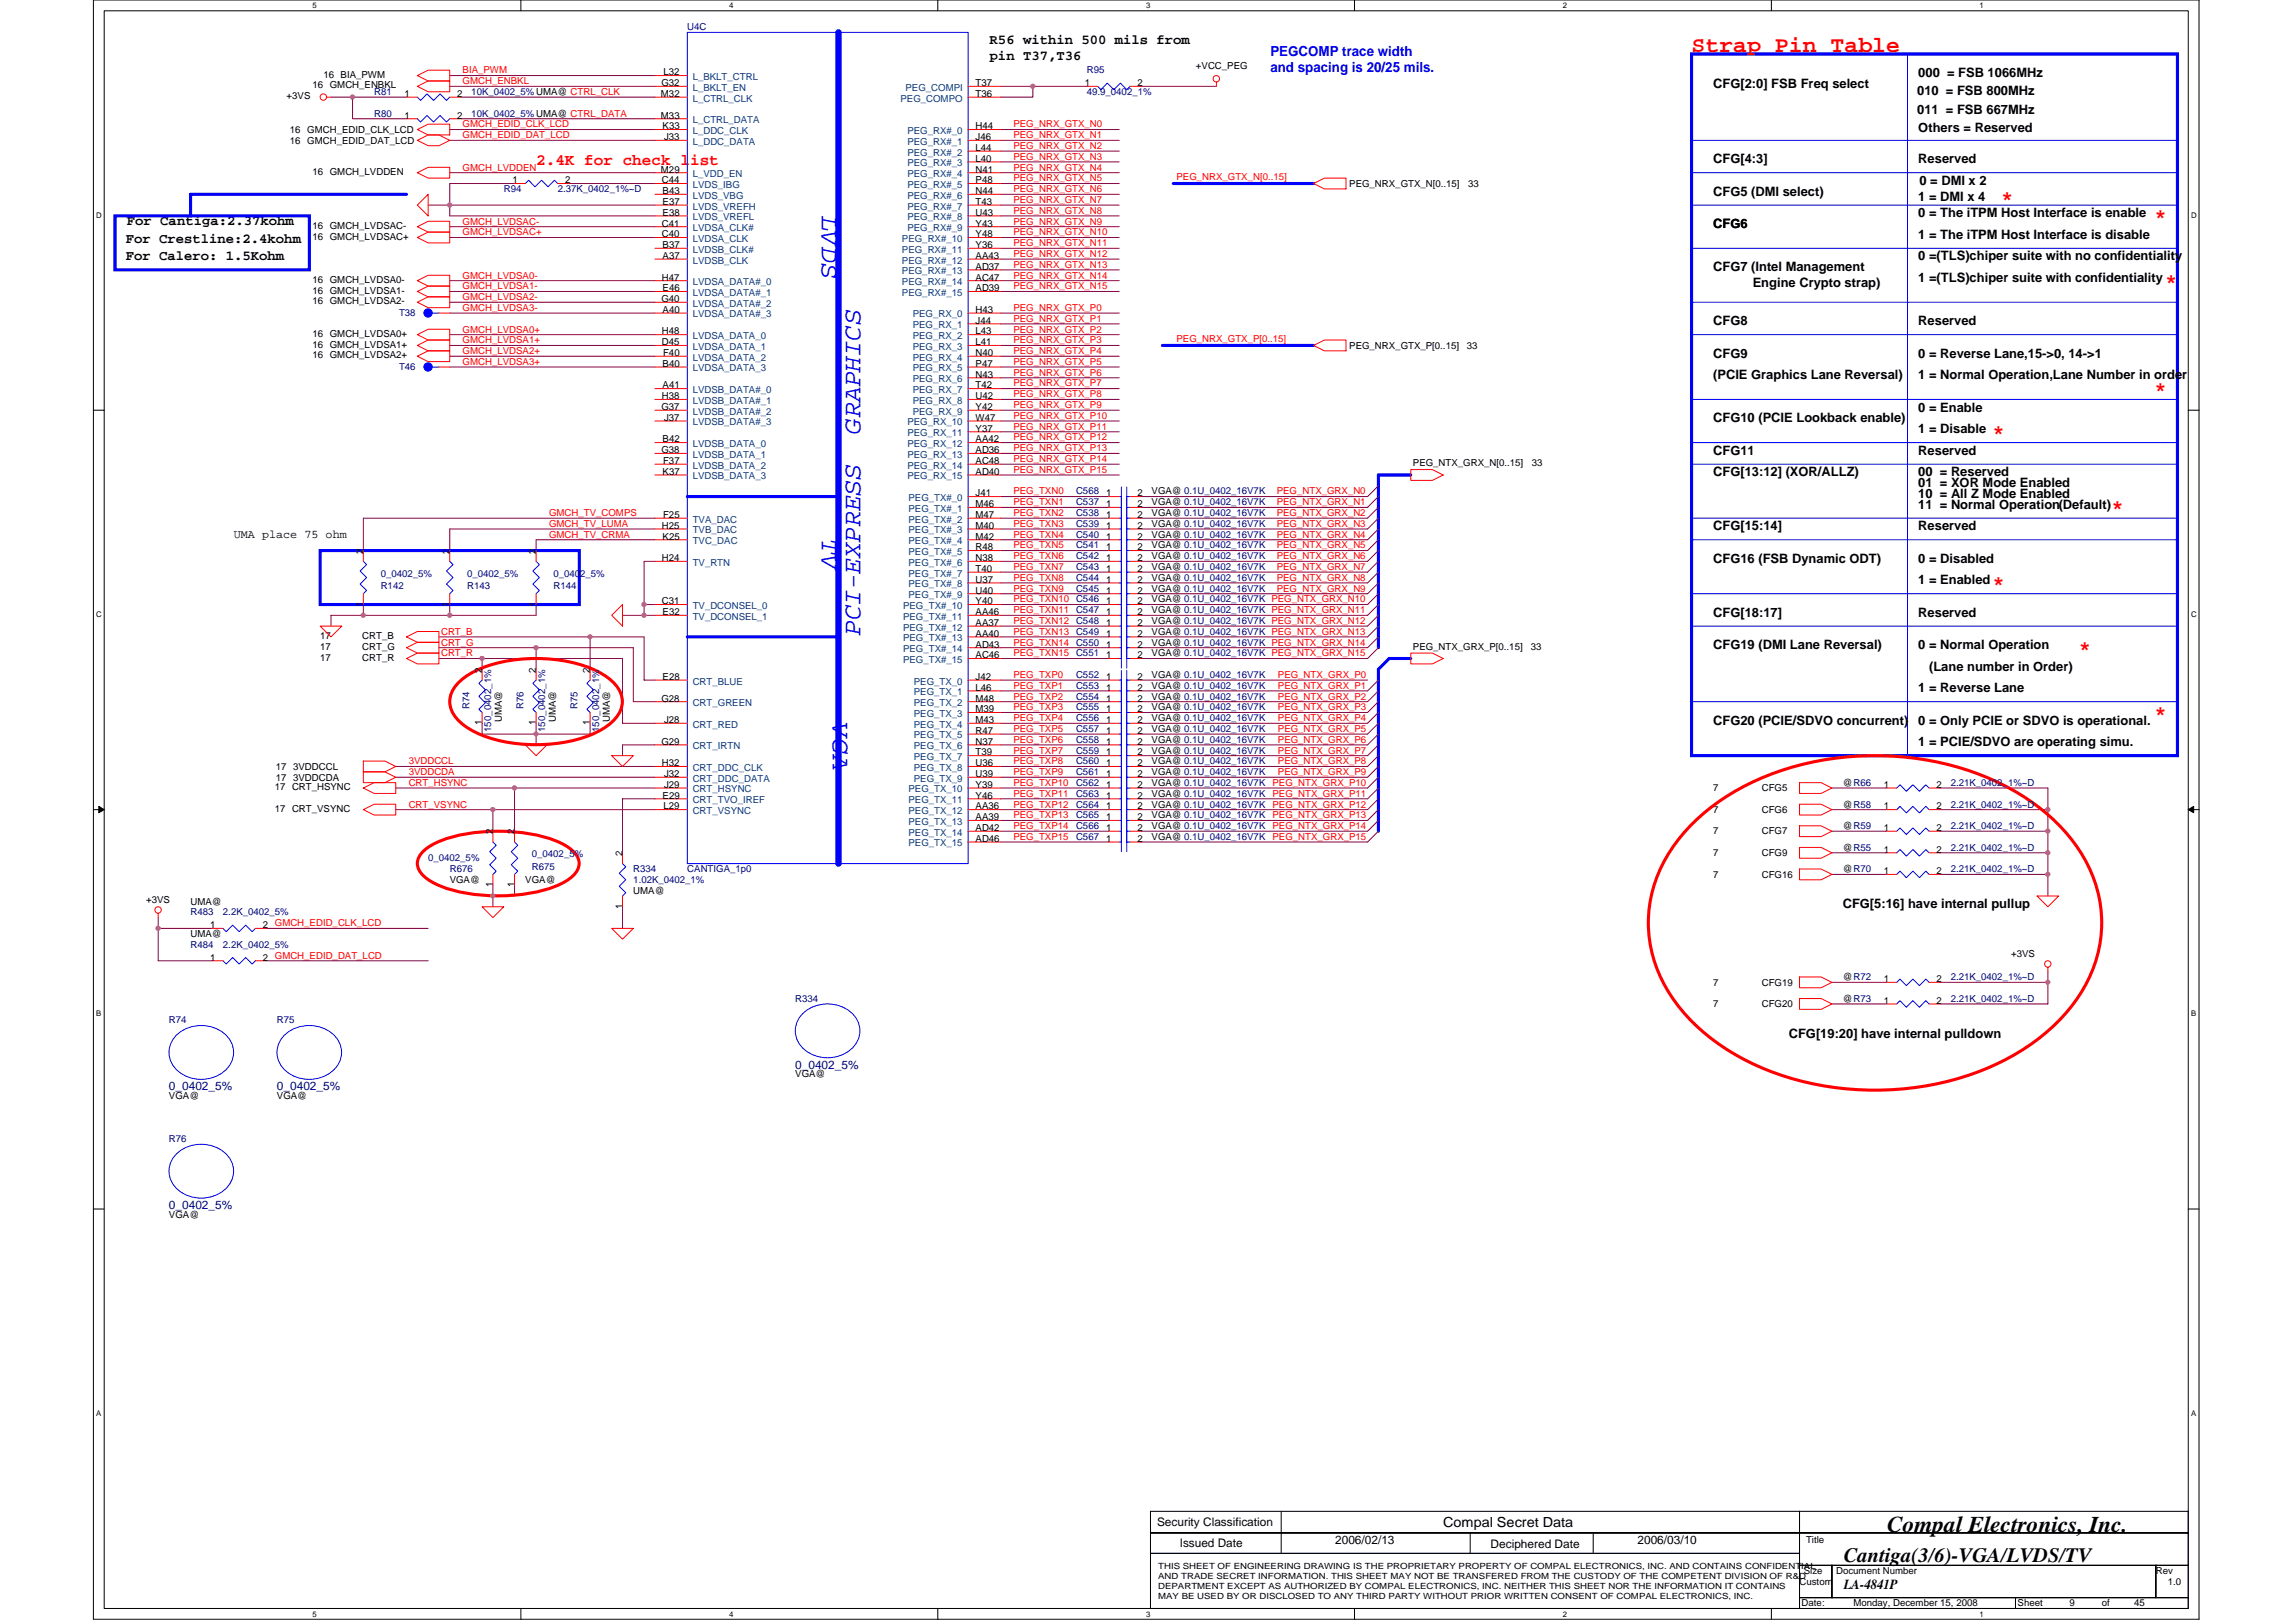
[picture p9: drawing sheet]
<svg xmlns="http://www.w3.org/2000/svg" width="297mm" height="210mm" viewBox="0 0 297 210" stroke-linecap="round" stroke-linejoin="round" font-family="sans-serif">
<defs><g id="words">
<g font-size="3.3" fill="#00f">
<text x="106.3" y="27.9" transform="rotate(90 106.3 27.9)">LVDS</text>
<text x="111.3" y="56.1" transform="rotate(-90 111.3 56.1)">GRAPHICS</text>
<text x="106.3" y="69.9" transform="rotate(90 106.3 69.9)">TV</text>
<text x="111.3" y="82.3" transform="rotate(-90 111.3 82.3)">PCI-EXPRESS</text>
<text x="107.7" y="93.6" transform="rotate(90 107.7 93.6)">VGA</text>
</g>
<g font-size="3.2" fill="#f00">
<text x="259.1" y="27.1">*</text>
<text x="278.9" y="29.5">*</text>
<text x="280.3" y="37.9">*</text>
<text x="278.9" y="51.9">*</text>
<text x="258" y="57.4">*</text>
<text x="273.3" y="67.2">*</text>
<text x="258" y="77">*</text>
<text x="269.1" y="85.4">*</text>
<text x="278.9" y="93.8">*</text>
</g>
<text font-size="2.9" fill="#f00" x="218.8" y="6.7">Strap Pin Table</text>
<text font-size="2.9" x="244.1" y="198.2">Compal Electronics, Inc.</text>
<text font-size="2.6" x="238.5" y="202.1">Cantiga(3/6)-VGA/LVDS/TV</text>
<text font-size="2.1" fill="#f00" x="69.4" y="21.3">2.4K for check list</text>
<g font-size="1.8">
<text x="128" y="5.7">R56 within 500 mils from</text>
<text x="128" y="7.7">pin T37,T36</text>
<text x="16.4" y="29.2">For Cantiga:2.37kohm</text>
<text x="16.3" y="33.6">For Calero: 1.5Kohm</text>
<text x="16.3" y="31.4">For Crestline:2.4kohm</text>
<text x="186.7" y="197.6">Compal Secret Data</text>
<text x="238.5" y="205.6">LA-4841P</text>
</g>
<g font-size="1.8" fill="#00f">
<text x="164.4" y="7.2">PEGCOMP trace width</text>
<text x="164.4" y="9.4">and spacing is 20/25 mils.</text>
</g>
<g font-size="1.7">
<text x="221.6" y="11.3">CFG[2:0] FSB Freq select</text>
<text x="248.2" y="9.9">000 = FSB 1066MHz</text>
<text x="248" y="14.7">011 = FSB 667MHz</text>
<text x="248" y="12.3">010 = FSB 800MHz</text>
<text x="248.2" y="17.1">Others = Reserved</text>
<text x="221.6" y="21.1">CFG[4:3]</text>
<text x="248.2" y="21.1">Reserved</text>
<text x="248.3" y="23.9">0 = DMI x 2</text>
<text x="221.6" y="29.5">CFG6</text>
<text x="221.6" y="25.3">CFG5 (DMI select)</text>
<text x="248.2" y="28.1">0 = The iTPM Host Interface is enable</text>
<text x="248.2" y="26">1 = DMI x 4</text>
<text x="221.6" y="35.1">CFG7 (Intel Management</text>
<text x="248.2" y="30.9">1 = The iTPM Host Interface is disable</text>
<text x="248.2" y="33.7">0 =(TLS)chiper suite with no confidentiality</text>
<text x="226.7" y="37.1">Engine Crypto strap)</text>
<text x="248.2" y="36.5">1 =(TLS)chiper suite with confidentiality</text>
<text x="221.6" y="46.3">CFG9</text>
<text x="221.6" y="42.1">CFG8</text>
<text x="248.2" y="42.1">Reserved</text>
<text x="248.2" y="46.3">0 = Reverse Lane,15-&gt;0, 14-&gt;1</text>
<text x="221.6" y="49.1">(PCIE Graphics Lane Reversal)</text>
<text x="248.2" y="53.3">0 = Enable</text>
<text x="248.2" y="49.1">1 = Normal Operation,Lane Number in order</text>
<text x="221.6" y="54.7">CFG10 (PCIE Lookback enable)</text>
<text x="221.6" y="58.8">CFG11</text>
<text x="248.2" y="58.8">Reserved</text>
<text x="248.2" y="56">1 = Disable</text>
<text x="221.6" y="61.6">CFG[13:12] (XOR/ALLZ)</text>
<text x="248.2" y="65.8">11 = Normal Operation(Default)</text>
<text x="248.2" y="64.4">10 = All Z Mode Enabled</text>
<text x="248.2" y="61.6">00 = Reserved</text>
<text x="248.2" y="63">01 = XOR Mode Enabled</text>
<text x="221.6" y="68.6">CFG[15:14]</text>
<text x="248.2" y="68.6">Reserved</text>
<text x="221.6" y="72.8">CFG16 (FSB Dynamic ODT)</text>
<text x="248.2" y="75.6">1 = Enabled</text>
<text x="248.2" y="72.8">0 = Disabled</text>
<text x="221.6" y="79.8">CFG[18:17]</text>
<text x="221.6" y="84">CFG19 (DMI Lane Reversal)</text>
<text x="248.2" y="79.8">Reserved</text>
<text x="248.2" y="84">0 = Normal Operation</text>
<text x="248.2" y="89.6">1 = Reverse Lane</text>
<text x="249.6" y="86.8">(Lane number in Order)</text>
<text x="221.6" y="93.8">CFG20 (PCIE/SDVO concurrent)</text>
<text x="248.2" y="93.8">0 = Only PCIE or SDVO is operational.</text>
<text x="248.2" y="96.6">1 = PCIE/SDVO are operating simu.</text>
<text x="238.4" y="117.5">CFG[5:16] have internal pullup</text>
<text x="231.4" y="134.3">CFG[19:20] have internal pulldown</text>
</g>
<g font-size="1.5">
<text x="30.2" y="69.7">UMA place 75 ohm</text>
<text x="149.7" y="197.5">Security Classification</text>
<text x="152.6" y="200.2">Issued Date</text>
<text x="172.7" y="199.7">2006/02/13</text>
<text x="192.8" y="200.3">Deciphered Date</text>
<text x="211.9" y="199.7">2006/03/10</text>
</g>
<g font-size="1.5" fill="#000080">
<text x="21.9" y="141.1">0_0402_5%</text>
<text x="35.8" y="141.1">0_0402_5%</text>
<text x="102.9" y="138.3">0_0402_5%</text>
<text x="21.9" y="156.4">0_0402_5%</text>
</g>
<g font-size="1.2" fill="#000080">
<text x="88.9" y="3.9">U4C</text>
<text x="140.6" y="9.5">R95</text>
<text x="48.4" y="12.3">R81</text>
<text x="48.4" y="15.1">R80</text>
<text x="61" y="12.3">10K_0402_5%UMA@ CTRL_CLK</text>
<text x="61" y="15.1">10K_0402_5%UMA@ CTRL_DATA</text>
<text x="140.6" y="12.3">49.9_0402_1%</text>
<text x="65.2" y="24.9">R94</text>
<text x="72.2" y="24.9">2.37K_0402_1%~D</text>
<text x="51.6" y="40.9">T38</text>
<text x="51.6" y="47.9">T46</text>
<text x="139.2" y="64">C568</text>
<text x="139.2" y="65.4">C537</text>
<text x="139.2" y="69.6">C540</text>
<text x="139.2" y="71">C541</text>
<text x="139.2" y="66.8">C538</text>
<text x="139.2" y="68.2">C539</text>
<text x="49.3" y="76.3">R142</text>
<text x="49.3" y="74.6">0_0402_5%</text>
<text x="60.4" y="76.3">R143</text>
<text x="60.4" y="74.6">0_0402_5%</text>
<text x="71.6" y="76.3">R144</text>
<text x="71.6" y="74.6">0_0402_5%</text>
<text x="139.2" y="75.2">C544</text>
<text x="139.2" y="72.4">C542</text>
<text x="139.2" y="78">C546</text>
<text x="139.2" y="76.6">C545</text>
<text x="139.2" y="73.8">C543</text>
<text x="139.2" y="79.4">C547</text>
<text x="139.2" y="83.5">C550</text>
<text x="139.2" y="80.8">C548</text>
<text x="139.2" y="82.1">C549</text>
<text x="139.2" y="84.9">C551</text>
<text x="139.2" y="87.7">C552</text>
<text x="139.2" y="89.1">C553</text>
<text x="60.7" y="91.8" transform="rotate(-90 60.7 91.8)">R74</text>
<text x="63.5" y="94.7" transform="rotate(-90 63.5 94.7)">150_0402_1%</text>
<text x="67.7" y="91.8" transform="rotate(-90 67.7 91.8)">R76</text>
<text x="70.5" y="94.7" transform="rotate(-90 70.5 94.7)">150_0402_1%</text>
<text x="74.7" y="91.8" transform="rotate(-90 74.7 91.8)">R75</text>
<text x="77.5" y="94.7" transform="rotate(-90 77.5 94.7)">150_0402_1%</text>
<text x="139.2" y="90.5">C554</text>
<text x="139.2" y="94.7">C557</text>
<text x="139.2" y="91.9">C555</text>
<text x="139.2" y="93.3">C556</text>
<text x="139.2" y="101.7">C562</text>
<text x="139.2" y="96.1">C558</text>
<text x="139.2" y="97.5">C559</text>
<text x="139.2" y="98.9">C560</text>
<text x="139.2" y="100.3">C561</text>
<text x="252.4" y="101.7">2.21K_0402_1%~D</text>
<text x="139.2" y="103.1">C563</text>
<text x="139.2" y="104.5">C564</text>
<text x="139.2" y="105.9">C565</text>
<text x="139.2" y="107.3">C566</text>
<text x="252.4" y="107.3">2.21K_0402_1%~D</text>
<text x="252.4" y="104.5">2.21K_0402_1%~D</text>
<text x="55.4" y="111.5">0_0402_5%</text>
<text x="58.2" y="112.9">R676</text>
<text x="68.8" y="112.6">R675</text>
<text x="68.8" y="110.9">0_0402_5%</text>
<text x="81.9" y="112.9">R334</text>
<text x="88.9" y="112.9">CANTIGA_1p0</text>
<text x="139.2" y="108.7">C567</text>
<text x="252.4" y="110.1">2.21K_0402_1%~D</text>
<text x="252.4" y="112.9">2.21K_0402_1%~D</text>
<text x="24.7" y="118.5">R483</text>
<text x="28.8" y="118.5">2.2K_0402_5%</text>
<text x="81.9" y="114.3">1.02K_0402_1%</text>
<text x="24.7" y="122.7">R484</text>
<text x="28.8" y="122.7">2.2K_0402_5%</text>
<text x="102.9" y="129.6">R334</text>
<text x="252.4" y="129.6">2.21K_0402_1%~D</text>
<text x="252.4" y="126.9">2.21K_0402_1%~D</text>
<text x="21.9" y="132.4">R74</text>
<text x="35.8" y="132.4">R75</text>
<text x="21.9" y="147.8">R76</text>
</g>
<g font-size="1.2">
<text x="40.4" y="11.5">16 GMCH_ENBKL</text>
<text x="41.8" y="10.1">16 BIA_PWM</text>
<text x="85.6" y="11.2">G32</text>
<text x="85.8" y="9.8">L32</text>
<text x="126.2" y="11.2">T37</text>
<text x="140.3" y="11.2">1</text>
<text x="147.2" y="11.2">2</text>
<text x="154.7" y="9">+VCC_PEG</text>
<text x="37.1" y="12.8">+3VS</text>
<text x="37.5" y="17.2">16 GMCH_EDID_CLK_LCD</text>
<text x="52.3" y="12.6">1</text>
<text x="52.3" y="15.3">1</text>
<text x="59.2" y="12.6">2</text>
<text x="59.2" y="15.3">2</text>
<text x="85.5" y="12.6">M32</text>
<text x="85.5" y="15.3">M33</text>
<text x="85.7" y="16.7">K33</text>
<text x="126.2" y="16.7">H44</text>
<text x="126.2" y="12.6">T36</text>
<text x="37.5" y="18.6">16 GMCH_EDID_DAT_LCD</text>
<text x="40.4" y="22.6">16 GMCH_LVDDEN</text>
<text x="66.3" y="23.7">1</text>
<text x="73.1" y="23.7">2</text>
<text x="85.5" y="22.3">M29</text>
<text x="85.6" y="23.7">C44</text>
<text x="85.9" y="18.1">J33</text>
<text x="126.2" y="18.1">J46</text>
<text x="126.2" y="19.5">L44</text>
<text x="126.2" y="20.9">L40</text>
<text x="126.2" y="22.3">N41</text>
<text x="126.2" y="23.7">P48</text>
<text x="40.4" y="29.6">16 GMCH_LVDSAC-</text>
<text x="85.6" y="29.3">C41</text>
<text x="85.7" y="25.1">B43</text>
<text x="85.7" y="26.5">E37</text>
<text x="85.7" y="27.9">E38</text>
<text x="126.2" y="25.1">N44</text>
<text x="126.2" y="26.5">T43</text>
<text x="126.2" y="27.9">U43</text>
<text x="126.2" y="29.3">Y43</text>
<text x="174.6" y="24.2">PEG_NRX_GTX_N[0..15]</text>
<text x="189.9" y="24.2">33</text>
<text x="40.4" y="31">16 GMCH_LVDSAC+</text>
<text x="85.6" y="30.7">C40</text>
<text x="85.7" y="32.1">B37</text>
<text x="85.7" y="33.5">A37</text>
<text x="126.2" y="30.7">Y48</text>
<text x="126.2" y="32.1">Y36</text>
<text x="126.2" y="33.5">AA43</text>
<text x="126.2" y="34.9">AD37</text>
<text x="40.4" y="36.6">16 GMCH_LVDSA0-</text>
<text x="40.4" y="38">16 GMCH_LVDSA1-</text>
<text x="40.4" y="39.4">16 GMCH_LVDSA2-</text>
<text x="85.6" y="39.1">G40</text>
<text x="85.6" y="36.3">H47</text>
<text x="85.7" y="37.7">E46</text>
<text x="85.7" y="40.5">A40</text>
<text x="126.2" y="36.3">AC47</text>
<text x="126.2" y="37.7">AD39</text>
<text x="126.2" y="40.5">H43</text>
<text x="126.2" y="41.9">J44</text>
<text x="40.4" y="43.6">16 GMCH_LVDSA0+</text>
<text x="40.4" y="45">16 GMCH_LVDSA1+</text>
<text x="40.4" y="46.4">16 GMCH_LVDSA2+</text>
<text x="85.6" y="44.7">D45</text>
<text x="85.6" y="43.3">H48</text>
<text x="85.7" y="47.5">B40</text>
<text x="85.8" y="46.1">F40</text>
<text x="126.2" y="43.3">L43</text>
<text x="126.2" y="44.7">L41</text>
<text x="126.2" y="46.1">N40</text>
<text x="126.2" y="47.5">P47</text>
<text x="174.6" y="45.1">PEG_NRX_GTX_P[0..15]</text>
<text x="189.8" y="45.1">33</text>
<text x="85.6" y="53.1">G37</text>
<text x="85.6" y="51.7">H38</text>
<text x="85.7" y="50.3">A41</text>
<text x="126.2" y="48.9">N43</text>
<text x="126.2" y="50.3">T42</text>
<text x="126.2" y="51.7">U42</text>
<text x="126.2" y="53.1">Y42</text>
<text x="85.6" y="58.7">G38</text>
<text x="85.7" y="57.3">B42</text>
<text x="85.9" y="54.5">J37</text>
<text x="126.2" y="54.5">W47</text>
<text x="126.2" y="55.9">Y37</text>
<text x="126.2" y="57.3">AA42</text>
<text x="126.2" y="58.7">AD36</text>
<text x="85.7" y="61.4">K37</text>
<text x="85.8" y="60">F37</text>
<text x="126.2" y="60">AC48</text>
<text x="126.2" y="61.4">AD40</text>
<text x="126.2" y="64.2">J41</text>
<text x="126.2" y="65.6">M46</text>
<text x="143.1" y="64.2">1</text>
<text x="143.1" y="65.6">1</text>
<text x="147.2" y="64.2">2</text>
<text x="147.2" y="65.6">2</text>
<text x="149" y="64">VGA@ 0.1U_0402_16V7K</text>
<text x="149" y="65.4">VGA@ 0.1U_0402_16V7K</text>
<text x="182.8" y="60.3">PEG_NTX_GRX_N[0..15]</text>
<text x="198.2" y="60.3">33</text>
<text x="47" y="71.7" transform="rotate(-90 47 71.7)">2</text>
<text x="58.2" y="71.7" transform="rotate(-90 58.2 71.7)">2</text>
<text x="69.3" y="71.7" transform="rotate(-90 69.3 71.7)">2</text>
<text x="85.6" y="68.4">H25</text>
<text x="85.7" y="69.8">K25</text>
<text x="85.8" y="67">F25</text>
<text x="126.2" y="68.4">M40</text>
<text x="126.2" y="69.8">M42</text>
<text x="126.2" y="71.2">R48</text>
<text x="126.2" y="67">M47</text>
<text x="143.1" y="69.8">1</text>
<text x="143.1" y="71.2">1</text>
<text x="143.1" y="67">1</text>
<text x="143.1" y="68.4">1</text>
<text x="147.2" y="69.8">2</text>
<text x="147.2" y="71.2">2</text>
<text x="147.2" y="67">2</text>
<text x="147.2" y="68.4">2</text>
<text x="149" y="69.6">VGA@ 0.1U_0402_16V7K</text>
<text x="149" y="71">VGA@ 0.1U_0402_16V7K</text>
<text x="149" y="66.8">VGA@ 0.1U_0402_16V7K</text>
<text x="149" y="68.2">VGA@ 0.1U_0402_16V7K</text>
<text x="85.6" y="72.6">H24</text>
<text x="126.2" y="72.6">N38</text>
<text x="126.2" y="74">T40</text>
<text x="126.2" y="75.4">U37</text>
<text x="126.2" y="76.8">U40</text>
<text x="143.1" y="75.4">1</text>
<text x="143.1" y="72.6">1</text>
<text x="143.1" y="76.8">1</text>
<text x="143.1" y="74">1</text>
<text x="147.2" y="75.4">2</text>
<text x="147.2" y="72.6">2</text>
<text x="147.2" y="76.8">2</text>
<text x="147.2" y="74">2</text>
<text x="149" y="75.2">VGA@ 0.1U_0402_16V7K</text>
<text x="149" y="72.4">VGA@ 0.1U_0402_16V7K</text>
<text x="149" y="78">VGA@ 0.1U_0402_16V7K PEG_NTX_GRX_N10</text>
<text x="149" y="76.6">VGA@ 0.1U_0402_16V7K</text>
<text x="149" y="73.8">VGA@ 0.1U_0402_16V7K</text>
<text x="41.4" y="82.7">17</text>
<text x="46.9" y="82.7">CRT_B</text>
<text x="47" y="78.5" transform="rotate(-90 47 78.5)">1</text>
<text x="58.2" y="78.5" transform="rotate(-90 58.2 78.5)">1</text>
<text x="69.3" y="78.5" transform="rotate(-90 69.3 78.5)">1</text>
<text x="85.6" y="78.2">C31</text>
<text x="85.7" y="79.6">E32</text>
<text x="126.2" y="78.2">Y40</text>
<text x="126.2" y="79.6">AA46</text>
<text x="126.2" y="81">AA37</text>
<text x="126.2" y="82.4">AA40</text>
<text x="126.2" y="83.8">AD43</text>
<text x="143.1" y="78.2">1</text>
<text x="143.1" y="79.6">1</text>
<text x="143.1" y="83.8">1</text>
<text x="143.1" y="81">1</text>
<text x="143.1" y="82.4">1</text>
<text x="147.2" y="78.2">2</text>
<text x="147.2" y="79.6">2</text>
<text x="147.2" y="83.8">2</text>
<text x="147.2" y="81">2</text>
<text x="147.2" y="82.4">2</text>
<text x="149" y="79.4">VGA@ 0.1U_0402_16V7K PEG_NTX_GRX_N11</text>
<text x="149" y="83.5">VGA@ 0.1U_0402_16V7K PEG_NTX_GRX_N14</text>
<text x="149" y="80.8">VGA@ 0.1U_0402_16V7K PEG_NTX_GRX_N12</text>
<text x="149" y="82.1">VGA@ 0.1U_0402_16V7K PEG_NTX_GRX_N13</text>
<text x="41.4" y="84.1">17</text>
<text x="41.4" y="85.5">17</text>
<text x="46.9" y="84.1">CRT_G</text>
<text x="46.9" y="85.5">CRT_R</text>
<text x="62.4" y="87" transform="rotate(-90 62.4 87)">2</text>
<text x="69.3" y="87" transform="rotate(-90 69.3 87)">2</text>
<text x="76.3" y="87" transform="rotate(-90 76.3 87)">2</text>
<text x="85.7" y="88">E28</text>
<text x="126.2" y="85.2">AC46</text>
<text x="126.2" y="88">J42</text>
<text x="126.2" y="89.4">L46</text>
<text x="143.1" y="85.2">1</text>
<text x="143.1" y="88">1</text>
<text x="143.1" y="89.4">1</text>
<text x="147.2" y="85.2">2</text>
<text x="147.2" y="88">2</text>
<text x="147.2" y="89.4">2</text>
<text x="149" y="84.9">VGA@ 0.1U_0402_16V7K PEG_NTX_GRX_N15</text>
<text x="149" y="87.7">VGA@ 0.1U_0402_16V7K</text>
<text x="149" y="89.1">VGA@ 0.1U_0402_16V7K</text>
<text x="182.8" y="84.1">PEG_NTX_GRX_P[0..15]</text>
<text x="198" y="84.1">33</text>
<text x="62.4" y="93.9" transform="rotate(-90 62.4 93.9)">1</text>
<text x="64.9" y="93.5" transform="rotate(-90 64.9 93.5)">UMA@</text>
<text x="69.3" y="93.9" transform="rotate(-90 69.3 93.9)">1</text>
<text x="71.9" y="93.5" transform="rotate(-90 71.9 93.5)">UMA@</text>
<text x="76.3" y="93.9" transform="rotate(-90 76.3 93.9)">1</text>
<text x="78.9" y="93.5" transform="rotate(-90 78.9 93.5)">UMA@</text>
<text x="85.6" y="90.8">G28</text>
<text x="85.9" y="93.6">J28</text>
<text x="126.2" y="90.8">M48</text>
<text x="126.2" y="92.2">M39</text>
<text x="126.2" y="93.6">M43</text>
<text x="126.2" y="95">R47</text>
<text x="143.1" y="90.8">1</text>
<text x="143.1" y="95">1</text>
<text x="143.1" y="92.2">1</text>
<text x="143.1" y="93.6">1</text>
<text x="147.2" y="90.8">2</text>
<text x="147.2" y="95">2</text>
<text x="147.2" y="92.2">2</text>
<text x="147.2" y="93.6">2</text>
<text x="149" y="90.5">VGA@ 0.1U_0402_16V7K</text>
<text x="149" y="94.7">VGA@ 0.1U_0402_16V7K</text>
<text x="149" y="91.9">VGA@ 0.1U_0402_16V7K</text>
<text x="149" y="93.3">VGA@ 0.1U_0402_16V7K</text>
<text x="35.7" y="101">17</text>
<text x="35.7" y="99.6">17</text>
<text x="37.9" y="101">3VDDCDA</text>
<text x="37.9" y="99.6">3VDDCCL</text>
<text x="85.6" y="96.4">G29</text>
<text x="85.6" y="99.2">H32</text>
<text x="85.9" y="100.6">J32</text>
<text x="85.9" y="102">J29</text>
<text x="126.2" y="96.4">N37</text>
<text x="126.2" y="97.8">T39</text>
<text x="126.2" y="99.2">U36</text>
<text x="126.2" y="100.6">U39</text>
<text x="126.2" y="102">Y39</text>
<text x="143.1" y="102">1</text>
<text x="143.1" y="96.4">1</text>
<text x="143.1" y="97.8">1</text>
<text x="143.1" y="99.2">1</text>
<text x="143.1" y="100.6">1</text>
<text x="147.2" y="102">2</text>
<text x="147.2" y="96.4">2</text>
<text x="147.2" y="97.8">2</text>
<text x="147.2" y="99.2">2</text>
<text x="147.2" y="100.6">2</text>
<text x="149" y="101.7">VGA@ 0.1U_0402_16V7K</text>
<text x="149" y="96.1">VGA@ 0.1U_0402_16V7K</text>
<text x="149" y="97.5">VGA@ 0.1U_0402_16V7K</text>
<text x="149" y="98.9">VGA@ 0.1U_0402_16V7K</text>
<text x="149" y="100.3">VGA@ 0.1U_0402_16V7K</text>
<text x="238.4" y="101.7">@R66</text>
<text x="243.7" y="102">1</text>
<text x="250.5" y="102">2</text>
<text x="35.6" y="105.1">17 CRT_VSYNC</text>
<text x="35.6" y="102.3">17 CRT_HSYNC</text>
<text x="63.8" y="108" transform="rotate(-90 63.8 108)">2</text>
<text x="66.5" y="108" transform="rotate(-90 66.5 108)">2</text>
<text x="85.7" y="103.4">E29</text>
<text x="85.8" y="104.8">L29</text>
<text x="126.2" y="103.4">Y46</text>
<text x="126.2" y="104.8">AA36</text>
<text x="126.2" y="106.2">AA39</text>
<text x="126.2" y="107.5">AD42</text>
<text x="143.1" y="103.4">1</text>
<text x="143.1" y="104.8">1</text>
<text x="143.1" y="106.2">1</text>
<text x="143.1" y="107.5">1</text>
<text x="147.2" y="103.4">2</text>
<text x="147.2" y="104.8">2</text>
<text x="147.2" y="106.2">2</text>
<text x="147.2" y="107.5">2</text>
<text x="149" y="103.1">VGA@ 0.1U_0402_16V7K</text>
<text x="149" y="104.5">VGA@ 0.1U_0402_16V7K</text>
<text x="149" y="105.9">VGA@ 0.1U_0402_16V7K</text>
<text x="149" y="107.3">VGA@ 0.1U_0402_16V7K</text>
<text x="221.6" y="102.4">7</text>
<text x="221.6" y="105.2">7</text>
<text x="221.6" y="108">7</text>
<text x="227.9" y="102.4">CFG5</text>
<text x="227.9" y="105.2">CFG6</text>
<text x="227.9" y="108">CFG7</text>
<text x="238.4" y="107.3">@R59</text>
<text x="238.4" y="104.5">@R58</text>
<text x="243.7" y="107.5">1</text>
<text x="243.7" y="104.8">1</text>
<text x="250.5" y="107.5">2</text>
<text x="250.5" y="104.8">2</text>
<text x="80.5" y="110.8" transform="rotate(-90 80.5 110.8)">2</text>
<text x="126.2" y="108.9">AD46</text>
<text x="143.1" y="108.9">1</text>
<text x="147.2" y="108.9">2</text>
<text x="149" y="108.7">VGA@ 0.1U_0402_16V7K</text>
<text x="221.6" y="110.8">7</text>
<text x="221.6" y="113.6">7</text>
<text x="227.9" y="110.8">CFG9</text>
<text x="227.9" y="113.6">CFG16</text>
<text x="238.4" y="110.1">@R55</text>
<text x="238.4" y="112.9">@R70</text>
<text x="243.7" y="110.3">1</text>
<text x="243.7" y="113.1">1</text>
<text x="250.5" y="110.3">2</text>
<text x="250.5" y="113.1">2</text>
<text x="18.9" y="116.8">+3VS</text>
<text x="24.7" y="117.1">UMA@</text>
<text x="58.2" y="114.3">VGA@</text>
<text x="63.8" y="114.8" transform="rotate(-90 63.8 114.8)">1</text>
<text x="66.5" y="114.8" transform="rotate(-90 66.5 114.8)">1</text>
<text x="68" y="114.3">VGA@</text>
<text x="80.5" y="117.6" transform="rotate(-90 80.5 117.6)">1</text>
<text x="81.9" y="115.7">UMA@</text>
<text x="24.7" y="121.3">UMA@</text>
<text x="27.2" y="124.3">1</text>
<text x="27.2" y="120.1">1</text>
<text x="34" y="124.3">2 GMCH_EDID_DAT_LCD</text>
<text x="34" y="120.1">2 GMCH_EDID_CLK_LCD</text>
<text x="260.2" y="123.8">+3VS</text>
<text x="221.6" y="127.6">7</text>
<text x="221.6" y="130.3">7</text>
<text x="227.9" y="127.6">CFG19</text>
<text x="227.9" y="130.3">CFG20</text>
<text x="238.4" y="129.6">@R73</text>
<text x="238.4" y="126.9">@R72</text>
<text x="243.7" y="129.9">1</text>
<text x="243.7" y="127.1">1</text>
<text x="250.5" y="129.9">2</text>
<text x="250.5" y="127.1">2</text>
<text x="21.9" y="142.2">VGA@</text>
<text x="35.8" y="142.2">VGA@</text>
<text x="102.9" y="139.4">VGA@</text>
<text x="21.9" y="157.6">VGA@</text>
<text x="233.4" y="203.7">Size</text>
<text x="233.7" y="199.6">Title</text>
<text x="237.5" y="203.7">Document Number</text>
<text x="278.9" y="203.7">Rev</text>
<text x="232.8" y="205.1">Custom</text>
<text x="233.1" y="207.9">Date:</text>
<text x="239.8" y="207.9">Monday, December 15, 2008</text>
<text x="261" y="207.9">Sheet</text>
<text x="267.7" y="207.9">9</text>
<text x="271.9" y="207.9">of</text>
<text x="276.1" y="207.9">45</text>
<text x="280.5" y="205.1">1.0</text>
</g>
<g font-size="1.2" fill="#f00">
<text x="59.9" y="10.9">GMCH_ENBKL</text>
<text x="59.9" y="9.5">BIA_PWM</text>
<text x="59.9" y="16.5">GMCH_EDID_CLK_LCD</text>
<text x="59.9" y="17.9">GMCH_EDID_DAT_LCD</text>
<text x="131.1" y="16.5">PEG_NRX_GTX_N0</text>
<text x="131.1" y="17.9">PEG_NRX_GTX_N1</text>
<text x="59.9" y="22.1">GMCH_LVDDEN</text>
<text x="131.1" y="23.5">PEG_NRX_GTX_N5</text>
<text x="131.1" y="20.7">PEG_NRX_GTX_N3</text>
<text x="131.1" y="22.1">PEG_NRX_GTX_N4</text>
<text x="131.1" y="19.3">PEG_NRX_GTX_N2</text>
<text x="152.2" y="23.3">PEG_NRX_GTX_N[0..15]</text>
<text x="59.9" y="29.1">GMCH_LVDSAC-</text>
<text x="131.1" y="27.7">PEG_NRX_GTX_N8</text>
<text x="131.1" y="29.1">PEG_NRX_GTX_N9</text>
<text x="131.1" y="26.3">PEG_NRX_GTX_N7</text>
<text x="131.1" y="24.9">PEG_NRX_GTX_N6</text>
<text x="59.9" y="30.5">GMCH_LVDSAC+</text>
<text x="131.1" y="30.5">PEG_NRX_GTX_N10</text>
<text x="131.1" y="34.6">PEG_NRX_GTX_N13</text>
<text x="131.1" y="31.9">PEG_NRX_GTX_N11</text>
<text x="131.1" y="33.3">PEG_NRX_GTX_N12</text>
<text x="59.9" y="36">GMCH_LVDSA0-</text>
<text x="59.9" y="38.8">GMCH_LVDSA2-</text>
<text x="59.9" y="37.4">GMCH_LVDSA1-</text>
<text x="59.9" y="40.2">GMCH_LVDSA3-</text>
<text x="131.1" y="40.2">PEG_NRX_GTX_P0</text>
<text x="131.1" y="37.4">PEG_NRX_GTX_N15</text>
<text x="131.1" y="36">PEG_NRX_GTX_N14</text>
<text x="131.1" y="41.6">PEG_NRX_GTX_P1</text>
<text x="59.9" y="44.4">GMCH_LVDSA1+</text>
<text x="59.9" y="45.8">GMCH_LVDSA2+</text>
<text x="59.9" y="43">GMCH_LVDSA0+</text>
<text x="59.9" y="47.2">GMCH_LVDSA3+</text>
<text x="131.1" y="43">PEG_NRX_GTX_P2</text>
<text x="131.1" y="47.2">PEG_NRX_GTX_P5</text>
<text x="131.1" y="45.8">PEG_NRX_GTX_P4</text>
<text x="131.1" y="44.4">PEG_NRX_GTX_P3</text>
<text x="152.2" y="44.3">PEG_NRX_GTX_P[0..15]</text>
<text x="131.1" y="51.4">PEG_NRX_GTX_P8</text>
<text x="131.1" y="50">PEG_NRX_GTX_P7</text>
<text x="131.1" y="52.8">PEG_NRX_GTX_P9</text>
<text x="131.1" y="48.6">PEG_NRX_GTX_P6</text>
<text x="131.1" y="54.2">PEG_NRX_GTX_P10</text>
<text x="131.1" y="59.8">PEG_NRX_GTX_P14</text>
<text x="131.1" y="57">PEG_NRX_GTX_P12</text>
<text x="131.1" y="55.6">PEG_NRX_GTX_P11</text>
<text x="131.1" y="58.4">PEG_NRX_GTX_P13</text>
<text x="131.1" y="61.2">PEG_NRX_GTX_P15</text>
<text x="131.1" y="65.4">PEG_TXN1</text>
<text x="131.1" y="64">PEG_TXN0</text>
<text x="165.2" y="64">PEG_NTX_GRX_N0</text>
<text x="165.2" y="65.4">PEG_NTX_GRX_N1</text>
<text x="71" y="69.6">GMCH_TV_CRMA</text>
<text x="71" y="68.2">GMCH_TV_LUMA</text>
<text x="71" y="66.8">GMCH_TV_COMPS</text>
<text x="131.1" y="71">PEG_TXN5</text>
<text x="131.1" y="69.6">PEG_TXN4</text>
<text x="131.1" y="66.8">PEG_TXN2</text>
<text x="131.1" y="68.2">PEG_TXN3</text>
<text x="165.2" y="69.6">PEG_NTX_GRX_N4</text>
<text x="165.2" y="68.2">PEG_NTX_GRX_N3</text>
<text x="165.2" y="66.8">PEG_NTX_GRX_N2</text>
<text x="165.2" y="71">PEG_NTX_GRX_N5</text>
<text x="131.1" y="78">PEG_TXN10</text>
<text x="131.1" y="72.4">PEG_TXN6</text>
<text x="131.1" y="73.8">PEG_TXN7</text>
<text x="131.1" y="75.2">PEG_TXN8</text>
<text x="131.1" y="76.6">PEG_TXN9</text>
<text x="165.2" y="73.8">PEG_NTX_GRX_N7</text>
<text x="165.2" y="76.6">PEG_NTX_GRX_N9</text>
<text x="165.2" y="72.4">PEG_NTX_GRX_N6</text>
<text x="165.2" y="75.2">PEG_NTX_GRX_N8</text>
<text x="57.1" y="83.5">CRT_G</text>
<text x="57.1" y="82.1">CRT_B</text>
<text x="131.1" y="79.4">PEG_TXN11</text>
<text x="131.1" y="80.8">PEG_TXN12</text>
<text x="131.1" y="82.1">PEG_TXN13</text>
<text x="131.1" y="83.5">PEG_TXN14</text>
<text x="57.1" y="84.9">CRT_R</text>
<text x="131.1" y="84.9">PEG_TXN15</text>
<text x="131.1" y="87.7">PEG_TXP0</text>
<text x="131.1" y="89.1">PEG_TXP1</text>
<text x="165.3" y="89.1">PEG_NTX_GRX_P1</text>
<text x="165.3" y="87.7">PEG_NTX_GRX_P0</text>
<text x="131.1" y="93.3">PEG_TXP4</text>
<text x="131.1" y="94.7">PEG_TXP5</text>
<text x="131.1" y="90.5">PEG_TXP2</text>
<text x="131.1" y="91.9">PEG_TXP3</text>
<text x="165.3" y="93.3">PEG_NTX_GRX_P4</text>
<text x="165.3" y="94.7">PEG_NTX_GRX_P5</text>
<text x="165.3" y="90.5">PEG_NTX_GRX_P2</text>
<text x="165.3" y="91.9">PEG_NTX_GRX_P3</text>
<text x="52.9" y="98.9">3VDDCCL</text>
<text x="52.9" y="100.3">3VDDCDA</text>
<text x="52.9" y="101.7">CRT_HSYNC</text>
<text x="131.1" y="98.9">PEG_TXP8</text>
<text x="131.1" y="100.3">PEG_TXP9</text>
<text x="131.1" y="96.1">PEG_TXP6</text>
<text x="131.1" y="101.7">PEG_TXP10</text>
<text x="131.1" y="97.5">PEG_TXP7</text>
<text x="164.6" y="101.7">PEG_NTX_GRX_P10</text>
<text x="165.3" y="97.5">PEG_NTX_GRX_P7</text>
<text x="165.3" y="96.1">PEG_NTX_GRX_P6</text>
<text x="165.3" y="100.3">PEG_NTX_GRX_P9</text>
<text x="165.3" y="98.9">PEG_NTX_GRX_P8</text>
<text x="52.9" y="104.5">CRT_VSYNC</text>
<text x="131.1" y="107.3">PEG_TXP14</text>
<text x="131.1" y="105.9">PEG_TXP13</text>
<text x="131.1" y="104.5">PEG_TXP12</text>
<text x="131.1" y="103.1">PEG_TXP11</text>
<text x="164.6" y="103.1">PEG_NTX_GRX_P11</text>
<text x="164.6" y="107.3">PEG_NTX_GRX_P14</text>
<text x="164.6" y="104.5">PEG_NTX_GRX_P12</text>
<text x="164.6" y="105.9">PEG_NTX_GRX_P13</text>
<text x="131.1" y="108.7">PEG_TXP15</text>
<text x="164.6" y="108.7">PEG_NTX_GRX_P15</text>
</g>
<g font-size="1.2" fill="#004080">
<text x="89.6" y="11.7">L_BKLT_EN</text>
<text x="89.6" y="10.4">L_BKLT_CTRL</text>
<text x="117.2" y="11.7">PEG_COMPI</text>
<text x="89.6" y="13.1">L_CTRL_CLK</text>
<text x="89.6" y="15.9">L_CTRL_DATA</text>
<text x="89.6" y="17.3">L_DDC_CLK</text>
<text x="116.5" y="13.1">PEG_COMPO</text>
<text x="117.4" y="17.3">PEG_RX#_0</text>
<text x="89.6" y="18.7">L_DDC_DATA</text>
<text x="89.6" y="22.9">L_VDD_EN</text>
<text x="117.4" y="18.7">PEG_RX#_1</text>
<text x="117.4" y="20.1">PEG_RX#_2</text>
<text x="117.4" y="21.5">PEG_RX#_3</text>
<text x="117.4" y="22.9">PEG_RX#_4</text>
<text x="89.6" y="24.3">LVDS_IBG</text>
<text x="89.6" y="25.7">LVDS_VBG</text>
<text x="89.6" y="27.1">LVDS_VREFH</text>
<text x="89.6" y="28.5">LVDS_VREFL</text>
<text x="89.6" y="29.9">LVDSA_CLK#</text>
<text x="117.4" y="24.3">PEG_RX#_5</text>
<text x="117.4" y="25.7">PEG_RX#_6</text>
<text x="117.4" y="27.1">PEG_RX#_7</text>
<text x="117.4" y="28.5">PEG_RX#_8</text>
<text x="117.4" y="29.9">PEG_RX#_9</text>
<text x="89.6" y="31.3">LVDSA_CLK</text>
<text x="89.6" y="32.7">LVDSB_CLK#</text>
<text x="89.6" y="34.1">LVDSB_CLK</text>
<text x="116.7" y="31.3">PEG_RX#_10</text>
<text x="116.7" y="32.7">PEG_RX#_11</text>
<text x="116.7" y="34.1">PEG_RX#_12</text>
<text x="116.7" y="35.5">PEG_RX#_13</text>
<text x="89.6" y="36.9">LVDSA_DATA#_0</text>
<text x="89.6" y="38.3">LVDSA_DATA#_1</text>
<text x="89.6" y="39.7">LVDSA_DATA#_2</text>
<text x="89.6" y="41.1">LVDSA_DATA#_3</text>
<text x="116.7" y="36.9">PEG_RX#_14</text>
<text x="116.7" y="38.3">PEG_RX#_15</text>
<text x="118.1" y="41.1">PEG_RX_0</text>
<text x="89.6" y="45.3">LVDSA_DATA_1</text>
<text x="89.6" y="46.7">LVDSA_DATA_2</text>
<text x="89.6" y="43.9">LVDSA_DATA_0</text>
<text x="118.1" y="42.5">PEG_RX_1</text>
<text x="118.1" y="43.9">PEG_RX_2</text>
<text x="118.1" y="45.3">PEG_RX_3</text>
<text x="118.1" y="46.7">PEG_RX_4</text>
<text x="89.6" y="50.9">LVDSB_DATA#_0</text>
<text x="89.6" y="52.3">LVDSB_DATA#_1</text>
<text x="89.6" y="53.7">LVDSB_DATA#_2</text>
<text x="89.6" y="48.1">LVDSA_DATA_3</text>
<text x="118.1" y="48.1">PEG_RX_5</text>
<text x="118.1" y="49.5">PEG_RX_6</text>
<text x="118.1" y="50.9">PEG_RX_7</text>
<text x="118.1" y="52.3">PEG_RX_8</text>
<text x="118.1" y="53.7">PEG_RX_9</text>
<text x="89.6" y="59.2">LVDSB_DATA_1</text>
<text x="89.6" y="57.8">LVDSB_DATA_0</text>
<text x="89.6" y="55.1">LVDSB_DATA#_3</text>
<text x="117.4" y="55.1">PEG_RX_10</text>
<text x="117.4" y="56.5">PEG_RX_11</text>
<text x="117.4" y="57.8">PEG_RX_12</text>
<text x="117.4" y="59.2">PEG_RX_13</text>
<text x="89.6" y="60.6">LVDSB_DATA_2</text>
<text x="89.6" y="62">LVDSB_DATA_3</text>
<text x="117.4" y="60.6">PEG_RX_14</text>
<text x="117.4" y="62">PEG_RX_15</text>
<text x="117.5" y="64.8">PEG_TX#_0</text>
<text x="89.6" y="67.6">TVA_DAC</text>
<text x="89.6" y="69">TVB_DAC</text>
<text x="89.6" y="70.4">TVC_DAC</text>
<text x="117.5" y="69">PEG_TX#_3</text>
<text x="117.5" y="70.4">PEG_TX#_4</text>
<text x="117.5" y="71.8">PEG_TX#_5</text>
<text x="117.5" y="66.2">PEG_TX#_1</text>
<text x="117.5" y="67.6">PEG_TX#_2</text>
<text x="89.6" y="73.2">TV_RTN</text>
<text x="117.5" y="73.2">PEG_TX#_6</text>
<text x="117.5" y="74.6">PEG_TX#_7</text>
<text x="117.5" y="76">PEG_TX#_8</text>
<text x="117.5" y="77.4">PEG_TX#_9</text>
<text x="89.6" y="78.8">TV_DCONSEL_0</text>
<text x="89.6" y="80.2">TV_DCONSEL_1</text>
<text x="116.8" y="78.8">PEG_TX#_10</text>
<text x="116.8" y="80.2">PEG_TX#_11</text>
<text x="116.8" y="81.6">PEG_TX#_12</text>
<text x="116.8" y="83">PEG_TX#_13</text>
<text x="89.6" y="88.6">CRT_BLUE</text>
<text x="116.8" y="84.4">PEG_TX#_14</text>
<text x="116.8" y="85.8">PEG_TX#_15</text>
<text x="118.2" y="88.6">PEG_TX_0</text>
<text x="118.2" y="90">PEG_TX_1</text>
<text x="89.6" y="91.4">CRT_GREEN</text>
<text x="89.6" y="94.2">CRT_RED</text>
<text x="118.2" y="91.4">PEG_TX_2</text>
<text x="118.2" y="92.8">PEG_TX_3</text>
<text x="118.2" y="94.2">PEG_TX_4</text>
<text x="118.2" y="95.6">PEG_TX_5</text>
<text x="89.6" y="99.8">CRT_DDC_CLK</text>
<text x="89.6" y="101.2">CRT_DDC_DATA</text>
<text x="89.6" y="97">CRT_IRTN</text>
<text x="118.2" y="97">PEG_TX_6</text>
<text x="118.2" y="98.4">PEG_TX_7</text>
<text x="118.2" y="99.8">PEG_TX_8</text>
<text x="118.2" y="101.2">PEG_TX_9</text>
<text x="89.6" y="102.6">CRT_HSYNC</text>
<text x="89.6" y="103.9">CRT_TVO_IREF</text>
<text x="89.6" y="105.3">CRT_VSYNC</text>
<text x="117.5" y="102.6">PEG_TX_10</text>
<text x="117.5" y="103.9">PEG_TX_11</text>
<text x="117.5" y="105.3">PEG_TX_12</text>
<text x="117.5" y="106.7">PEG_TX_13</text>
<text x="117.5" y="108.1">PEG_TX_14</text>
<text x="117.5" y="109.5">PEG_TX_15</text>
</g>
<g font-size="1.1">
<text x="149.8" y="203">THIS SHEET OF ENGINEERING DRAWING IS THE PROPRIETARY PROPERTY OF COMPAL ELECTRONICS, INC. AND CONTAINS CONFIDENTIAL</text>
<text x="149.8" y="204.3">AND TRADE SECRET INFORMATION. THIS SHEET MAY NOT BE TRANSFERED FROM THE CUSTODY OF THE COMPETENT DIVISION OF R&amp;D</text>
<text x="149.8" y="205.7">DEPARTMENT EXCEPT AS AUTHORIZED BY COMPAL ELECTRONICS, INC. NEITHER THIS SHEET NOR THE INFORMATION IT CONTAINS</text>
<text x="149.8" y="207">MAY BE USED BY OR DISCLOSED TO ANY THIRD PARTY WITHOUT PRIOR WRITTEN CONSENT OF COMPAL ELECTRONICS, INC.</text>
</g>
<g font-size="1">
<text x="40.4" y="1.1">5</text>
<text x="94.3" y="1.1">4</text>
<text x="148.3" y="1.1">3</text>
<text x="202.2" y="1.1">2</text>
<text x="256.1" y="1.1">1</text>
<text x="12.4" y="28.2">D</text>
<text x="283.5" y="28.2">D</text>
<text x="12.4" y="79.8">C</text>
<text x="283.5" y="79.8">C</text>
<text x="12.4" y="131.5">B</text>
<text x="283.5" y="131.5">B</text>
<text x="12.4" y="183.2">A</text>
<text x="283.5" y="183.2">A</text>
<text x="40.4" y="209.2">5</text>
<text x="94.3" y="209.2">4</text>
<text x="148.3" y="209.2">3</text>
<text x="202.2" y="209.2">2</text>
<text x="256.1" y="209.2">1</text>
</g>
</g></defs>
<path d="M12.1 0h272.4v209.5h-272.4zM13.5 1.4h269.6v206.8h-269.6z" fill="none" stroke="#000" stroke-width=".13"/>
<g fill="#fff">
<path d="M40.4 .1h.6v1.2h-.6z"/>
<path d="M40.4 208.3h.6v1.1h-.6z"/>
</g>
<path d="M67.4 0v1.4M67.4 208.2v1.3" fill="none" stroke="#000" stroke-width=".13"/>
<g fill="#fff">
<path d="M94.3 .1h.6v1.2h-.6z"/>
<path d="M94.3 208.3h.6v1.1h-.6z"/>
</g>
<path d="M121.3 0v1.4M121.3 208.2v1.3" fill="none" stroke="#000" stroke-width=".13"/>
<g fill="#fff">
<path d="M148.3 .1h.5v1.2h-.5z"/>
<path d="M148.3 208.3h.5v1.1h-.5z"/>
</g>
<path d="M175.2 0v1.4M175.2 208.2v1.3" fill="none" stroke="#000" stroke-width=".13"/>
<g fill="#fff">
<path d="M202.2 .1h.5v1.2h-.5z"/>
<path d="M202.2 208.3h.5v1.1h-.5z"/>
</g>
<path d="M229.2 0v1.4M229.2 208.2v1.3" fill="none" stroke="#000" stroke-width=".13"/>
<g fill="#fff">
<path d="M256.1 .1h.6v1.2h-.6z"/>
<path d="M256.1 208.3h.6v1.1h-.6z"/>
<path d="M12.4 27.2h.8v1.2h-.8z"/>
<path d="M283.5 27.2h.7v1.2h-.7z"/>
<path d="M12.4 78.9h.8v1.2h-.8z"/>
<path d="M283.5 78.9h.7v1.2h-.7z"/>
</g>
<path d="M12.1 53.1h1.4M283.1 53.1h1.4" fill="none" stroke="#000" stroke-width=".13"/>
<g fill="#fff">
<path d="M12.4 130.6h.7v1.1h-.7z"/>
<path d="M283.5 130.6h.6v1.1h-.6z"/>
</g>
<path d="M12.1 104.8h1.4M283.1 104.8h1.4" fill="none" stroke="#000" stroke-width=".13"/>
<path d="M12.8 104.4l.7 .4-.7 .4zM283.1 104.8l.7-.4v.8z" fill="#000" stroke="#000" stroke-width=".13"/>
<g fill="#fff">
<path d="M12.4 182.3h.7v1.1h-.7z"/>
<path d="M283.5 182.3h.6v1.1h-.6z"/>
</g>
<g fill="none" stroke="#000" stroke-width=".13">
<path d="M12.1 156.5h1.4M283.1 156.5h1.4M148.8 195.6h84v2.8h-84zM148.8 198.4h84v2.6h-84zM165.8 195.6v5.4M190.2 198.4v2.6M206.1 198.4v2.6M232.8 195.6h50.3v2.8h-50.3zM232.8 198.4h50.3v4.2h-50.3zM148.8 201h84v7.2h-84zM232.8 202.6h4.2v4.2h-4.2zM232.8 206.8h27.9v1.4h-27.9z"/>
<path d="M237 202.6h41.9v4.2h-41.9zM260.7 206.8h22.4v1.4h-22.4zM278.9 202.6h4.2v4.2h-4.2z"/>
</g>
<g fill="none" stroke="#800040" stroke-width=".13">
<path d="M42.8 12.6h2.8v2.8h7M45.6 12.6h7M58.2 11.2h26.5M58.2 16.8h26.5M58.2 18.2h26.5M58.2 9.8h26.5M59.6 12.6h25.1M59.6 15.4h25.1M129.4 11.2h4.2M129.4 16.8h15.4M129.4 18.2h15.4M129.4 19.6h15.4"/>
<path d="M140.6 11.2h-7v1.4h-4.2M147.6 11.2h9.8M55.4 26.5h29.3M58.2 36.3h26.5M58.2 39.1h26.5M58.2 37.7h26.5M58.2 30.7h26.5M58.2 29.3h26.5M58.2 22.4h26.5M66.6 23.7h-8.4v4.2h26.5M73.6 23.7h11.1M129.4 36.3h15.4"/>
<path d="M129.4 37.7h15.4M129.4 30.7h15.4M129.4 29.3h15.4M129.4 23.7h15.4M129.4 22.4h15.4M129.4 27.9h15.4M129.4 21h15.4M129.4 34.9h15.4M129.4 26.5h15.4M129.4 32.1h15.4M129.4 25.1h15.4M129.4 33.5h15.4"/>
<path d="M58.2 44.7h26.5M58.2 46.1h26.5M58.2 43.3h26.5M58.2 47.5h26.5M58.2 40.5h26.5M129.4 44.7h15.4M129.4 46.1h15.4M129.4 43.3h15.4M129.4 47.5h15.4M129.4 40.5h15.4M129.4 51.7h15.4M129.4 50.3h15.4"/>
<path d="M129.4 53.1h15.4M129.4 54.5h15.4M129.4 57.3h15.4M129.4 55.9h15.4M129.4 41.9h15.4M129.4 58.7h15.4M129.4 48.9h15.4M47 78.2v1.4M58.2 78.2v1.4M69.4 78.2v1.4h-26.6v1.4M80.5 79.6h4.2M83.3 78.2h1.4"/>
<path d="M84.7 72.6h-1.4v7M84.7 68.5h-26.5v2.7M84.7 69.8h-15.3v1.4M84.7 67.1h-37.7v4.1M129.4 78.2h14M129.4 79.6h14M129.4 61.5h15.4M129.4 60.1h15.4M129.4 69.8h14M129.4 68.5h14M129.4 74h14M129.4 76.8h14"/>
<path d="M129.4 72.6h14M129.4 64.3h14M129.4 65.7h14M129.4 67.1h14M129.4 71.2h14M129.4 75.4h14M178.3 76.8l-1.4 1.4h-29.3M178.3 78.2l-1.4 1.4h-29.3M178.3 68.5l-1.4 1.3h-29.3M178.3 67.1l-1.4 1.4h-29.3M178.3 79.6l-1.4 1.4h-29.3M178.3 72.6l-1.4 1.4h-29.3"/>
<path d="M178.3 75.4l-1.4 1.4h-29.3M178.3 71.2l-1.4 1.4h-29.3M178.3 62.9l-1.4 1.4h-29.3M178.3 64.3l-1.4 1.4h-29.3M178.3 65.7l-1.4 1.4h-29.3M178.3 69.8l-1.4 1.4h-29.3M178.3 74l-1.4 1.4h-29.3M51.2 99.2h33.5M56.8 83.8h25.1v7h2.8M56.8 82.4h26.5v5.6h1.4M56.8 85.2h23.7v8.4h4.2M62.4 85.2v1.4"/>
<path d="M62.4 93.6v1.4h13.9v-1.4M69.4 83.8v2.8M69.4 93.6v2.8M76.3 82.4v4.2M84.7 96.4h-4.2v1.4M129.4 99.2h14M129.4 93.6h14M129.4 88h14M129.4 85.2h14M129.4 82.4h14M129.4 83.8h14M129.4 81h14"/>
<path d="M129.4 95h14M129.4 96.4h14M129.4 97.8h14M129.4 89.4h14M129.4 90.8h14M129.4 92.2h14M147.6 88h29.3M178.3 97.8l-1.4 1.4h-29.3M178.3 99.2l-1.4 1.4h-29.3M178.3 92.2l-1.4 1.4h-29.3M178.3 83.8l-1.4 1.4h-29.3M178.3 81l-1.4 1.4h-29.3"/>
<path d="M178.3 82.4l-1.4 1.4h-29.3M178.3 93.6l-1.4 1.4h-29.3M178.3 95l-1.4 1.4h-29.3M178.3 96.4l-1.4 1.4h-29.3M178.3 88l-1.4 1.4h-29.3M178.3 89.4l-1.4 1.4h-29.3M178.3 90.8l-1.4 1.4h-29.3M20.5 118.7v5.6h6.9M51.2 104.8h33.5M51.2 100.6h33.5M51.2 102h33.5M63.8 104.8v2.8"/>
<path d="M63.8 114.6v2.7M66.6 102v5.6M66.6 114.6v1.4h-2.8M80.5 117.3v2.8M84.7 103.4h-4.2v7M129.4 104.8h14M129.4 100.6h14M129.4 103.4h14M129.4 107.6h14M129.4 102h14M129.4 109h14M129.4 106.2h14"/>
<path d="M178.3 103.4l-1.4 1.4h-29.3M178.3 102l-1.4 1.4h-29.3M178.3 106.2l-1.4 1.4h-29.3M178.3 100.6l-1.4 1.4h-29.3M178.3 107.6l-1.4 1.4h-29.3M178.3 104.8l-1.4 1.4h-29.3M237 104.8h7M237 107.6h7M237 110.4h7M237 113.2h7M237 102h7M251 104.8h13.9"/>
<path d="M251 102h13.9v14M251 107.6h13.9M251 110.4h13.9M251 113.2h13.9M20.5 120.1h6.9M34.4 124.3h21M34.4 120.1h21M237 129.9h7M237 127.1h7M251 127.1h13.9M264.9 125.7v4.2h-13.9"/>
</g>
<g fill="#f0f" stroke="#f0f" stroke-width=".13">
<circle cx="133.6" cy="11.2" r=".27"/>
<circle cx="62.4" cy="85.2" r=".27"/>
<circle cx="76.3" cy="82.4" r=".27"/>
<circle cx="69.3" cy="83.8" r=".27"/>
<circle cx="45.6" cy="12.6" r=".27"/>
<circle cx="20.5" cy="120.1" r=".27"/>
<circle cx="264.9" cy="104.8" r=".27"/>
<circle cx="264.9" cy="127.1" r=".27"/>
<circle cx="63.8" cy="104.8" r=".27"/>
<circle cx="264.9" cy="110.3" r=".27"/>
<circle cx="66.6" cy="102" r=".27"/>
<circle cx="264.9" cy="113.1" r=".27"/>
<circle cx="58.2" cy="26.5" r=".27"/>
<circle cx="69.3" cy="95" r=".27"/>
<circle cx="264.9" cy="107.6" r=".27"/>
<circle cx="83.3" cy="78.2" r=".27"/>
<circle cx="47" cy="79.6" r=".27"/>
<circle cx="63.8" cy="115.9" r=".27"/>
<circle cx="83.3" cy="79.6" r=".27"/>
<circle cx="58.2" cy="79.6" r=".27"/>
</g>
<path d="M218.8 7h62.9v90.8h-62.9zM14.9 27.9h25.1v7h-25.1zM52.6 25.1h-27.9v2.8M151.8 23.7h18.1M150.4 44.7h19.5M41.4 71.2h33.5v7h-33.5zM88.9 64.3h19.6M182.5 61.5h-4.2v22.3M88.9 82.4h19.6M182.5 85.2h-2.8l-1.4 1.4v21" fill="none" stroke="#00f" stroke-width=".4"/>
<g fill="none" stroke="#f00" stroke-width=".13">
<path d="M42.3 12.6h.5M52.6 12.6h1.4M52.6 15.4h1.4M54 16.8l1.4-.7h2.8v1.4h-2.8zM54 18.2l1.4-.7h1.4l1.4 .7-1.4 .7h-1.4zM54 11.2l1.4-.7h2.8v1.4h-2.8zM54 9.8l1.4-.7h2.8v1.4h-2.8zM58.2 12.6h1.4M58.2 15.4h1.4M84.7 12.6h4.2M84.7 15.4h4.2M84.7 11.2h4.2"/>
<path d="M84.7 16.8h4.2M84.7 18.2h4.2M84.7 9.8h4.2M125.2 12.6h4.2M125.2 11.2h4.2M125.2 16.8h4.2M125.2 18.2h4.2M125.2 19.6h4.2M140.6 11.2h1.4M146.2 11.2h1.4M157.4 10.6v.6M54 36.3l1.4-.7h2.8v1.4h-2.8z"/>
<path d="M54 37.7l1.4-.7h2.8v1.4h-2.8zM54 39.1l1.4-.7h2.8v1.4h-2.8zM54 29.3l1.4-.7h2.8v1.4h-2.8zM54 30.7l1.4-.7h2.8v1.4h-2.8zM54 22.4l1.4-.7h2.8v1.4h-2.8zM54 26.5l1.4-1.4v2.8zM66.6 23.7h1.4M72.2 23.7h1.4M84.7 22.4h4.2M84.7 23.7h4.2M84.7 25.1h4.2M84.7 26.5h4.2"/>
<path d="M84.7 27.9h4.2M84.7 29.3h4.2M84.7 30.7h4.2M84.7 32.1h4.2M84.7 33.5h4.2M84.7 36.3h4.2M84.7 37.7h4.2M84.7 39.1h4.2M125.2 21h4.2M125.2 22.4h4.2M125.2 23.7h4.2M125.2 25.1h4.2"/>
<path d="M125.2 26.5h4.2M125.2 27.9h4.2M125.2 29.3h4.2M125.2 30.7h4.2M125.2 32.1h4.2M125.2 33.5h4.2M125.2 34.9h4.2M125.2 36.3h4.2M125.2 37.7h4.2M169.9 23.7l1.4-.6h2.8v1.3h-2.8zM54 43.3l1.4-.7h2.8v1.4h-2.8zM54 44.7l1.4-.7h2.8v1.4h-2.8z"/>
<path d="M54 46.1l1.4-.7h2.8v1.4h-2.8zM56.8 47.5h1.4M56.8 40.5h1.4M84.7 47.5h4.2M84.7 40.5h4.2M84.7 43.3h4.2M84.7 44.7h4.2M84.7 46.1h4.2M84.7 50.3h4.2M84.7 51.7h4.2M84.7 53.1h4.2M84.7 54.5h4.2"/>
<path d="M84.7 57.3h4.2M84.7 58.7h4.2M125.2 47.5h4.2M125.2 40.5h4.2M125.2 41.9h4.2M125.2 43.3h4.2M125.2 44.7h4.2M125.2 46.1h4.2M125.2 48.9h4.2M125.2 50.3h4.2M125.2 51.7h4.2M125.2 53.1h4.2"/>
<path d="M125.2 54.5h4.2M125.2 55.9h4.2M125.2 57.3h4.2M125.2 58.7h4.2M169.9 44.7l1.4-.7h2.8v1.4h-2.8zM47 71.2v1.4M47 76.8v1.4M58.2 71.2v1.4M58.2 76.8v1.4M69.4 71.2v1.4M69.4 76.8v1.4M79.1 79.6l1.4-1.4v2.8z"/>
<path d="M84.7 60.1h4.2M84.7 61.5h4.2M84.7 78.2h4.2M84.7 68.5h4.2M84.7 69.8h4.2M84.7 72.6h4.2M84.7 79.6h4.2M84.7 67.1h4.2M125.2 60.1h4.2M125.2 61.5h4.2M125.2 64.3h4.2M125.2 78.2h4.2"/>
<path d="M125.2 68.5h4.2M125.2 69.8h4.2M125.2 71.2h4.2M125.2 72.6h4.2M125.2 74h4.2M125.2 75.4h4.2M125.2 76.8h4.2M125.2 65.7h4.2M125.2 79.6h4.2M125.2 67.1h4.2M143.4 64.3h1.4M143.4 78.2h1.4"/>
<path d="M143.4 68.5h1.4M143.4 69.8h1.4M143.4 71.2h1.4M143.4 72.6h1.4M143.4 74h1.4M143.4 75.4h1.4M143.4 76.8h1.4M143.4 65.7h1.4M143.4 79.6h1.4M143.4 67.1h1.4M146.2 64.3h1.4M146.2 78.2h1.4"/>
<path d="M146.2 68.5h1.4M146.2 69.8h1.4M146.2 71.2h1.4M146.2 72.6h1.4M146.2 74h1.4M146.2 75.4h1.4M146.2 76.8h1.4M146.2 65.7h1.4M146.2 79.6h1.4M146.2 67.1h1.4M182.5 60.8h2.8l1.4 .7-1.4 .7h-2.8zM41.4 81h2.8l-1.4 1.4z"/>
<path d="M47 99.9h2.8l1.4 .7-1.4 .7h-2.8zM47 98.5h2.8l1.4 .7-1.4 .7h-2.8zM52.6 82.4l1.4-.7h2.8v1.4h-2.8zM52.6 83.8l1.4-.7h2.8v1.4h-2.8zM52.6 85.2l1.4-.7h2.8v1.4h-2.8zM62.4 86.6v1.4M62.4 92.2v1.4M68 96.4h2.8l-1.4 1.4zM69.4 86.6v1.4M69.4 92.2v1.4M76.3 86.6v1.4M76.3 92.2v1.4"/>
<path d="M79.1 97.8h2.8l-1.4 1.4zM84.7 90.8h4.2M84.7 88h4.2M84.7 93.6h4.2M84.7 96.4h4.2M84.7 99.2h4.2M125.2 90.8h4.2M125.2 81h4.2M125.2 82.4h4.2M125.2 83.8h4.2M125.2 85.2h4.2M125.2 88h4.2"/>
<path d="M125.2 89.4h4.2M125.2 92.2h4.2M125.2 93.6h4.2M125.2 95h4.2M125.2 96.4h4.2M125.2 97.8h4.2M125.2 99.2h4.2M143.4 90.8h1.4M143.4 81h1.4M143.4 82.4h1.4M143.4 83.8h1.4M143.4 85.2h1.4"/>
<path d="M143.4 88h1.4M143.4 89.4h1.4M143.4 92.2h1.4M143.4 93.6h1.4M143.4 95h1.4M143.4 96.4h1.4M143.4 97.8h1.4M143.4 99.2h1.4M146.2 90.8h1.4M146.2 81h1.4M146.2 82.4h1.4M146.2 83.8h1.4"/>
<path d="M146.2 85.2h1.4M146.2 88h1.4M146.2 89.4h1.4M146.2 92.2h1.4M146.2 93.6h1.4M146.2 95h1.4M146.2 96.4h1.4M146.2 97.8h1.4M146.2 99.2h1.4M182.5 84.5h2.8l1.4 .7-1.4 .7h-2.8zM20.5 118.2v.5M47 104.8l1.4-.7h2.8v1.4h-2.8z"/>
<path d="M47 102l1.4-.7h2.8v1.4h-2.8zM62.4 117.3h2.8l-1.4 1.4zM63.8 107.6v1.4M63.8 113.2v1.4M66.6 107.6v1.4M66.6 113.2v1.4M80.5 110.4v1.4M80.5 116v1.3M84.7 103.4h4.2M84.7 100.6h4.2M84.7 102h4.2M84.7 104.8h4.2"/>
<path d="M125.2 103.4h4.2M125.2 100.6h4.2M125.2 102h4.2M125.2 104.8h4.2M125.2 106.2h4.2M125.2 107.6h4.2M125.2 109h4.2M143.4 103.4h1.4M143.4 100.6h1.4M143.4 102h1.4M143.4 104.8h1.4M143.4 106.2h1.4"/>
<path d="M143.4 107.6h1.4M143.4 109h1.4M146.2 103.4h1.4M146.2 100.6h1.4M146.2 102h1.4M146.2 104.8h1.4M146.2 106.2h1.4M146.2 107.6h1.4M146.2 109h1.4M232.8 101.3h2.8l1.4 .7-1.4 .7h-2.8zM232.8 104.1h2.8l1.4 .7-1.4 .7h-2.8zM232.8 106.9h2.8l1.4 .7-1.4 .7h-2.8z"/>
<path d="M232.8 109.7h2.8l1.4 .7-1.4 .7h-2.8zM232.8 112.5h2.8l1.4 .7-1.4 .7h-2.8zM244 102h1.4M244 104.8h1.4M244 107.6h1.4M244 110.4h1.4M244 113.2h1.4M249.6 102h1.4M249.6 104.8h1.4M249.6 107.6h1.4M249.6 110.4h1.4M249.6 113.2h1.4"/>
<path d="M263.5 116h2.8l-1.4 1.3zM27.4 124.3h1.4M27.4 120.1h1.4M33 124.3h1.4M33 120.1h1.4M79.1 120.1h2.8l-1.4 1.4zM232.8 126.4h2.8l1.4 .7-1.4 .7h-2.8zM232.8 129.2h2.8l1.4 .7-1.4 .7h-2.8zM244 129.9h1.4M244 127.1h1.4M249.6 129.9h1.4M249.6 127.1h1.4"/>
<path d="M264.9 125.2v.5"/>
<circle cx="41.8" cy="12.6" r=".42"/>
<circle cx="157.4" cy="10.2" r=".42"/>
<circle cx="20.5" cy="117.8" r=".42"/>
<circle cx="264.9" cy="124.7" r=".42"/>
</g>
<g fill="none" stroke="#00f" stroke-width=".13">
<path d="M54 12.6l.4 .4 .8-.9 .9 .9 .8-.9 .9 .9 .4-.4M54 15.4l.4 .4 .8-.9 .9 .9 .8-.9 .9 .9 .4-.4M88.9 4.2h36.3v107.6h-36.3zM142 11.2l.4 .4 .9-.8 .8 .8 .8-.8 .9 .8 .4-.4M218.8 18.2h62.9M246.8 7v90.8M68 23.7l.4-.4 .8 .9 .9-.9 .8 .9 .8-.9 .5 .4M218.8 22.4h62.9M218.8 26.5h62.9M218.8 32.1h62.9M218.8 39.1h62.9M55.9 47.5h.9"/>
<path d="M55.9 40.5h.9M218.8 43.3h62.9M218.8 51.7h62.9M218.8 57.3h62.9M47 72.6l.4 .5-.8 .8 .8 .8-.8 .9 .8 .8-.4 .4M58.2 72.6l.4 .5-.8 .8 .8 .8-.8 .9 .8 .8-.4 .4M69.4 72.6l.4 .5-.9 .8 .9 .8-.9 .9 .9 .8-.4 .4M144.8 76.8h.3M144.8 69.8h.3M144.8 67.1h.3M144.8 64.3h.3M144.8 75.4h.3"/>
<path d="M144.8 72.6h.3M144.8 65.7h.3M144.8 71.2h.3M144.8 78.2h.3M144.8 79.6h.3M144.8 74h.3M144.8 68.5h.3M145.1 63v23.5M145.8 76.8h.4M145.8 69.8h.4M145.8 67.1h.4M145.8 63v23.5"/>
<path d="M145.8 64.3h.4M145.8 75.4h.4M145.8 72.6h.4M145.8 65.7h.4M145.8 71.2h.4M145.8 78.2h.4M145.8 79.6h.4M145.8 74h.4M145.8 68.5h.4M218.8 60.1h62.9M218.8 76.8h62.9M218.8 69.8h62.9"/>
<path d="M218.8 67.1h62.9M62.4 88l-.4 .4 .8 .9-.8 .8 .8 .9-.8 .8 .4 .4M69.4 88l-.5 .4 .9 .9-.9 .8 .9 .9-.9 .8 .5 .4M76.3 88l-.4 .4 .9 .9-.9 .8 .9 .9-.9 .8 .4 .4M144.8 90.8h.3M144.8 81h.3M144.8 96.4h.3M144.8 95h.3M144.8 97.8h.3M144.8 92.2h.3M144.8 85.2h.3M144.8 88h.3"/>
<path d="M144.8 99.2h.3M144.8 83.8h.3M144.8 93.6h.3M144.8 89.4h.3M144.8 82.4h.3M145.1 86.8v23.4M145.8 90.8h.4M145.8 81h.4M145.8 86.8v23.4M145.8 96.4h.4M145.8 95h.4M145.8 97.8h.4"/>
<path d="M145.8 92.2h.4M145.8 85.2h.4M145.8 88h.4M145.8 99.2h.4M145.8 83.8h.4M145.8 93.6h.4M145.8 89.4h.4M145.8 82.4h.4M218.8 90.8h62.9M218.8 81h62.9M63.8 109l.4 .4-.9 .8 .9 .9-.9 .8 .9 .8-.4 .5M66.6 109l.4 .4-.9 .8 .9 .9-.9 .8 .9 .8-.4 .5"/>
<path d="M80.5 111.8l.5 .4-.9 .8 .9 .9-.9 .8 .9 .8-.5 .5M144.8 103.4h.3M144.8 102h.3M144.8 109h.3M144.8 104.8h.3M144.8 100.6h.3M144.8 106.2h.3M144.8 107.6h.3M145.8 103.4h.4M145.8 102h.4M145.8 109h.4M145.8 104.8h.4"/>
<path d="M145.8 100.6h.4M145.8 106.2h.4M145.8 107.6h.4M245.4 107.6l.4-.5 .8 .9 .9-.9 .8 .9 .8-.9 .5 .5M245.4 110.4l.4-.5 .8 .9 .9-.9 .8 .9 .8-.9 .5 .5M245.4 113.2l.4-.5 .8 .9 .9-.9 .8 .9 .8-.9 .5 .5M245.4 104.8l.4-.4 .8 .8 .9-.8 .8 .8 .8-.8 .5 .4M245.4 102l.4-.4 .8 .8 .9-.8 .8 .8 .8-.8 .5 .4M23.1 133.7a4.6 4.6 0 0 1 6.8 1.1 3.3 3.3 0 0 1-2.2 4.6 4.5 4.5 0 0 1-5.5-1.9 3.1 3.1 0 0 1 .9-3.8zM28.8 124.3l.5 .5 .8-.9 .8 .9 .9-.9 .8 .9 .4-.5M28.8 120.1l.5 .5 .8-.9 .8 .9 .9-.9 .8 .9 .4-.5M37.1 133.7a4.6 4.6 0 0 1 6.8 1.1 3.3 3.3 0 0 1-2.3 4.6 4.5 4.5 0 0 1-5.4-1.9 3.1 3.1 0 0 1 .9-3.8z"/>
<path d="M104.1 130.9a4.6 4.6 0 0 1 6.8 1.1 3.3 3.3 0 0 1-2.2 4.6 4.5 4.5 0 0 1-5.5-1.8 3.1 3.1 0 0 1 .9-3.9zM245.4 129.9l.4-.4 .8 .8 .9-.8 .8 .8 .8-.8 .5 .4M245.4 127.1l.4-.4 .8 .9 .9-.9 .8 .9 .8-.9 .5 .4M23.1 149.1a4.6 4.6 0 0 1 6.8 1.1 3.3 3.3 0 0 1-2.2 4.6 4.5 4.5 0 0 1-5.5-1.9 3.1 3.1 0 0 1 .9-3.8z"/>
</g>
<path d="M59.1 88.6a10.8 10.8 0 0 1 5.9-2.9 20.2 20.2 0 0 1 12.2 1.1 5.9 5.9 0 0 1 3.2 3.2 3.4 3.4 0 0 1-1.4 3.6 14.1 14.1 0 0 1-8.1 2.7 17.7 17.7 0 0 1-10.4-2.1 4.5 4.5 0 0 1-2.3-3.4l.1-.8 .3-.7zM55 110a12.8 12.8 0 0 1 6.4-2.3 22.1 22.1 0 0 1 11 1.3 4.4 4.4 0 0 1 2.4 2.1 2.11 2.11 0 0 1-.8 2.4 12.9 12.9 0 0 1-6.5 2.3 21.8 21.8 0 0 1-10.9-1.3 4.4 4.4 0 0 1-2.5-2.1 2.1 2.1 0 0 1 .9-2.4zM218.4 107.2a31.1 31.1 0 0 1 17.4-8.8 37.6 37.6 0 0 1 25.1 4.1 22.9 22.9 0 0 1 9.6 10.4 16.8 16.8 0 0 1-2.6 17.5 29.5 29.5 0 0 1-16.5 9.7 37.9 37.9 0 0 1-27.2-3.8 22.9 22.9 0 0 1-9.6-10.3 16.8 16.8 0 0 1 2.7-17.5z" fill="none" stroke="#f00" stroke-width=".4"/>
<g fill="#00f" stroke="#00f" stroke-width=".13">
<circle cx="55.4" cy="47.5" r=".54"/>
<circle cx="55.4" cy="40.5" r=".54"/>
</g>
<path d="M108.5 4.2v107.6" fill="none" stroke="#00f" stroke-width=".83"/>
<use href="#words"/>
</svg>
